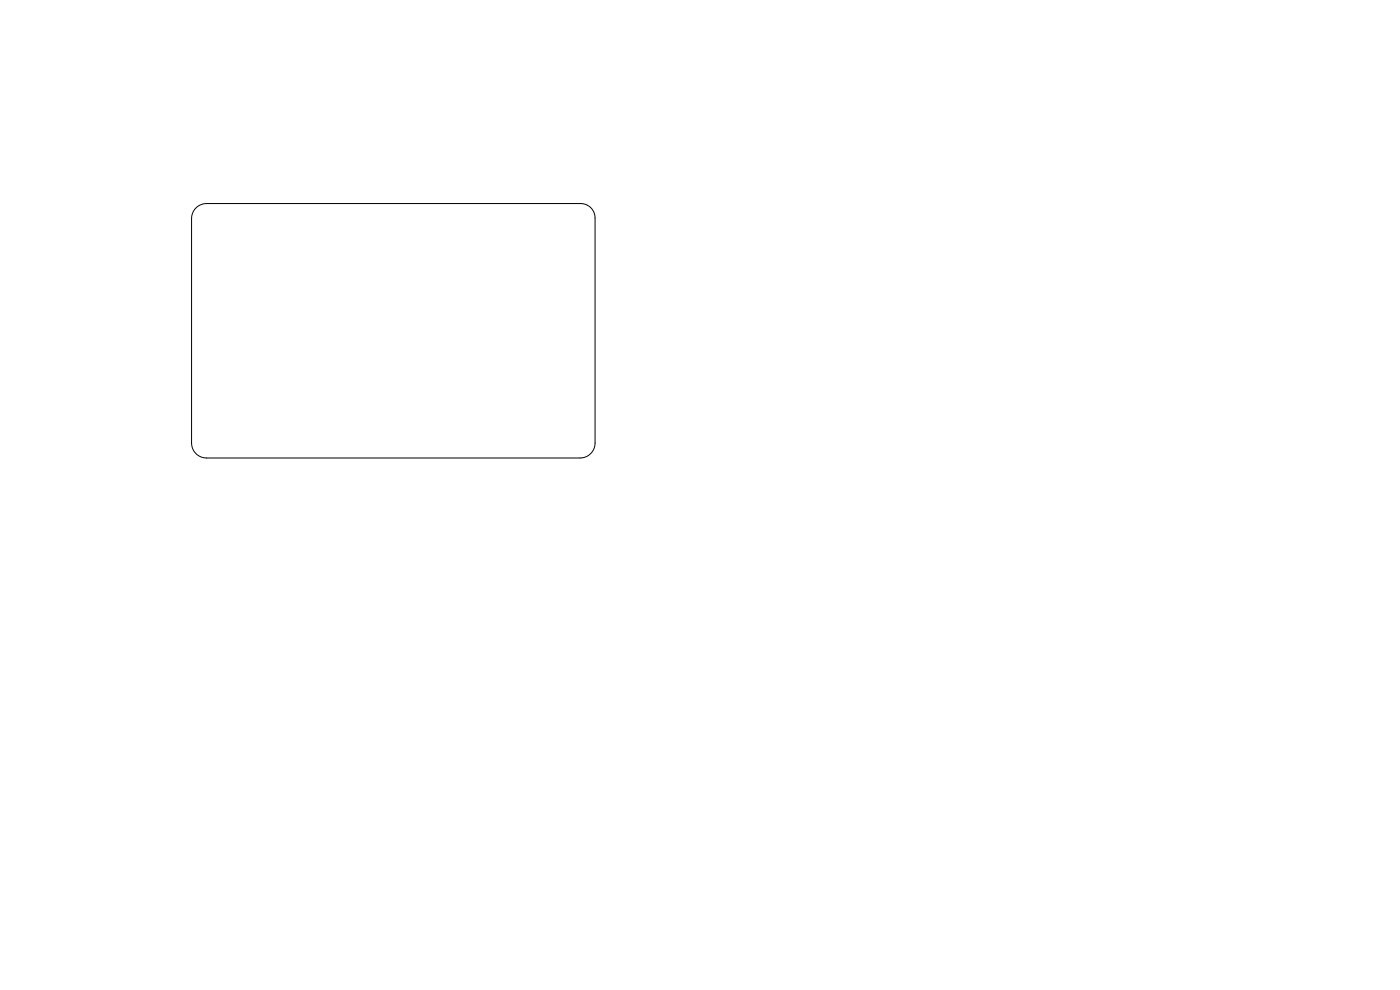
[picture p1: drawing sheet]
<svg xmlns="http://www.w3.org/2000/svg" width="297mm" height="210mm" viewBox="0 0 297 210" stroke-linecap="round" stroke-linejoin="round" font-family="sans-serif">
<path d="M41.6 44.1l1.2-.7 1-.2h79.4a3.1 3.1 0 0 1 3 3v47.8a3.2 3.2 0 0 1-3.1 3.2h-79.3a3.2 3.2 0 0 1-3.2-3.2v-47.6l.2-1.1z" fill="none" stroke="#000" stroke-width=".21"/>
</svg>
